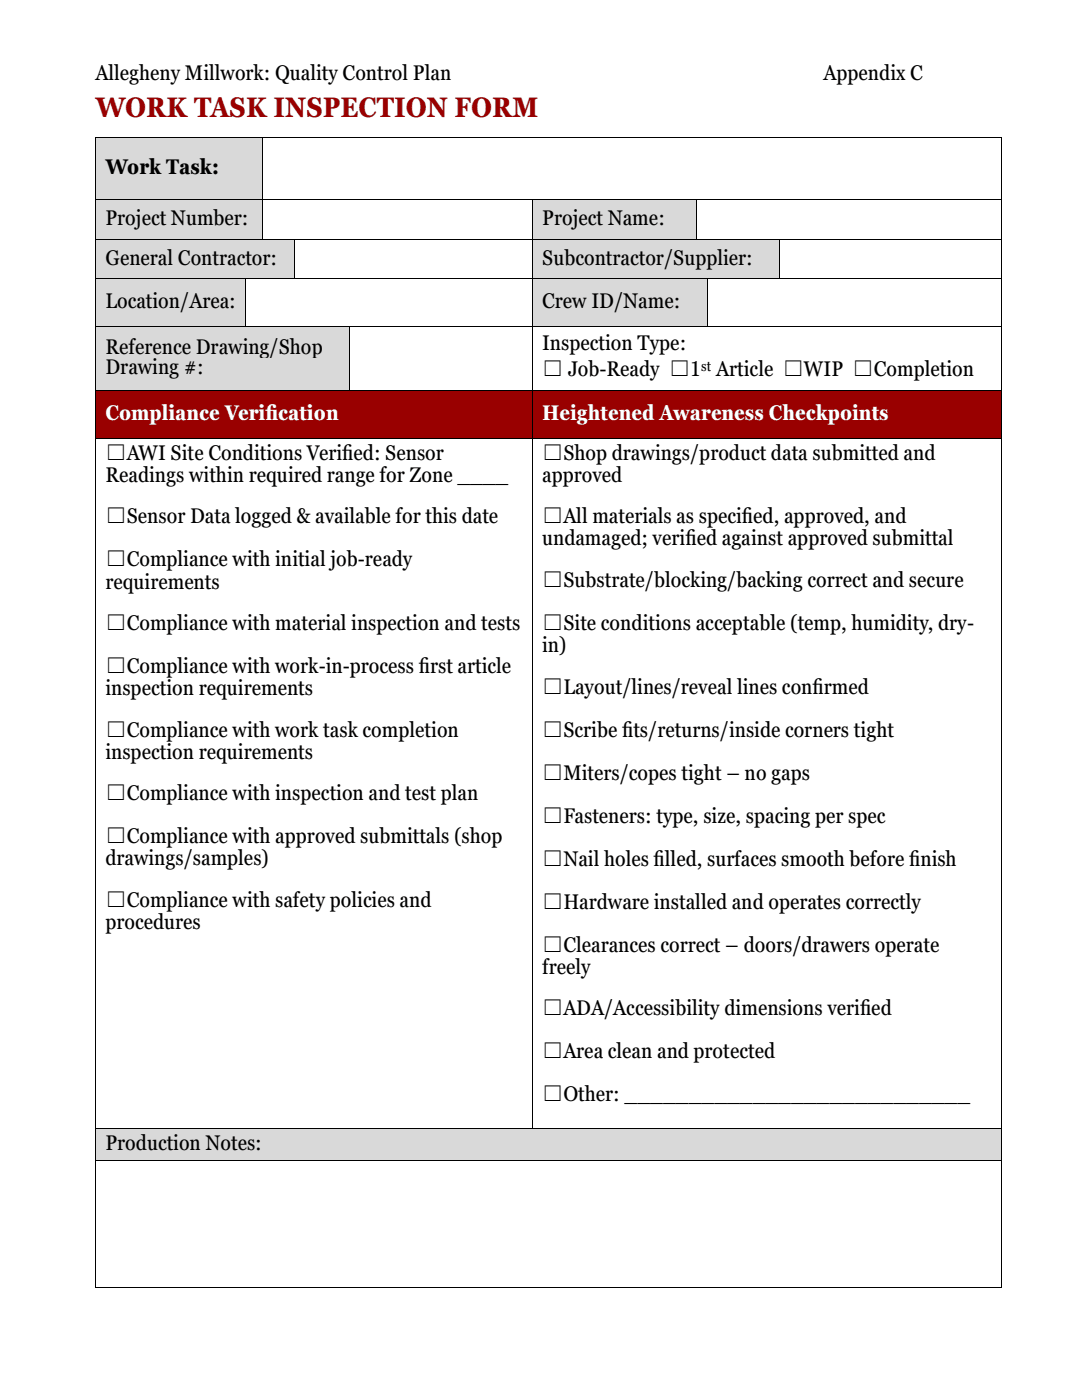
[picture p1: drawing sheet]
<svg xmlns="http://www.w3.org/2000/svg" width="216mm" height="279mm" viewBox="0 0 216 279" stroke-linecap="round" stroke-linejoin="round" font-family="sans-serif">
<defs><g id="words">
<text font-size="5.6" fill="#900" x="19" y="23.3">WORK TASK INSPECTION FORM</text>
<g font-size="4.2">
<text x="19" y="15.9">Allegheny Millwork: Quality Control Plan</text>
<text x="164.3" y="15.9">Appendix C</text>
<text x="21" y="34.7">Work Task:</text>
<text x="21" y="44.9">Project Number:</text>
<text x="108.2" y="44.9">Project Name:</text>
<text x="21" y="52.8">General Contractor:</text>
<text x="108.2" y="52.8">Subcontractor/Supplier:</text>
<text x="21" y="61.5">Location/Area:</text>
<text x="108.2" y="61.5">Crew ID/Name:</text>
<text x="21" y="70.6">Reference Drawing/Shop</text>
<text x="108.2" y="69.9">Inspection Type:</text>
<text x="21" y="74.7">Drawing #:</text>
<text x="108.2" y="75.1">☐ Job-Ready ☐1 Article ☐WIP ☐Completion</text>
<text x="21" y="91.8">☐AWI Site Conditions Verif</text>
<text x="68.3" y="91.8">ied: Sensor</text>
<text x="108.2" y="91.8">☐Shop drawings/product data submitted and</text>
<text x="21" y="96.2">Readings within required range for Zone ____</text>
<text x="108.2" y="96.2">approved</text>
<text x="21" y="104.5">☐Sensor Data logged &amp; available for this date</text>
<text x="108.2" y="104.5">☐All materials as specif</text>
<text x="148" y="104.5">ied, approved, and</text>
<text x="21" y="113">☐Compliance with initial job-ready</text>
<text x="108.2" y="108.9">undamaged; verif</text>
<text x="136.8" y="108.9">ied against approved submittal</text>
<text x="21" y="117.5">requirements</text>
<text x="108.2" y="117.2">☐Substrate/blocking/backing correct and secure</text>
<text x="21" y="125.7">☐Compliance with material inspection and tests</text>
<text x="108.2" y="125.7">☐Site conditions acceptable (temp, humidity, dry-</text>
<text x="108.2" y="130.2">in)</text>
<text x="21" y="134.3">☐Compliance with work-in-process f</text>
<text x="83.6" y="134.3">irst article</text>
<text x="21" y="138.7">inspection requirements</text>
<text x="108.2" y="138.4">☐Layout/lines/reveal lines conf</text>
<text x="162.1" y="138.4">irmed</text>
<text x="21" y="147">☐Compliance with work task completion</text>
<text x="108.2" y="147">☐Scribe f</text>
<text x="124.1" y="147">its/returns/inside corners tight</text>
<text x="21" y="151.5">inspection requirements</text>
<text x="108.2" y="155.6">☐Miters/copes tight – no gaps</text>
<text x="21" y="159.7">☐Compliance with inspection and test plan</text>
<text x="108.2" y="164.2">☐Fasteners: type, size, spacing per spec</text>
<text x="21" y="168.3">☐Compliance with approved submittals (shop</text>
<text x="21" y="172.7">drawings/samples)</text>
<text x="108.2" y="172.8">☐Nail holes f</text>
<text x="130.4" y="172.8">illed, surfaces smooth before f</text>
<text x="181.4" y="172.8">inish</text>
<text x="21" y="181">☐Compliance with safety policies and</text>
<text x="21" y="185.4">procedures</text>
<text x="108.2" y="181.3">☐Hardware installed and operates correctly</text>
<text x="108.2" y="189.9">☐Clearances correct – doors/drawers operate</text>
<text x="108.2" y="194.3">freely</text>
<text x="108.2" y="202.6">☐ADA/Accessibility dimensions verif</text>
<text x="171.6" y="202.6">ied</text>
<text x="108.2" y="211.2">☐Area clean and protected</text>
<text x="108.2" y="219.8">☐Other: ___________________________</text>
<text x="21" y="229.5">Production Notes:</text>
</g>
<g font-size="4.2" fill="#fff">
<text x="21" y="83.7">Compliance Verif</text>
<text x="53" y="83.7">ication</text>
<text x="108.2" y="83.7">Heightened Awareness Checkpoints</text>
</g>
<text font-size="2.8" x="139.9" y="74">st</text>
</g></defs>
<g fill="#d9d9d9">
<path d="M19.2 27.5h33.1v12.2h-33.1z" fill-rule="evenodd"/>
<path d="M21 31.5h29.5v4.2h-29.5z" fill-rule="evenodd"/>
</g>
<g fill="#000">
<path d="M19 27.3h.2v.2h-.2z" fill-rule="evenodd"/>
<path d="M19 27.3h.2v.2h-.2z" fill-rule="evenodd"/>
<path d="M52.3 27.3h.2v.2h-.2z" fill-rule="evenodd"/>
<path d="M199.8 27.3h.2v.2h-.2z" fill-rule="evenodd"/>
<path d="M199.8 27.3h.2v.2h-.2z" fill-rule="evenodd"/>
</g>
<path d="M19.1 27.5v12.2M19.2 27.4h33.1M52.4 27.5v12.2M52.5 27.4h147.3M199.9 27.5v12.2" fill="none" stroke="#000" stroke-width=".2"/>
<g fill="#d9d9d9">
<path d="M19.2 39.9h33.1v7.7h-33.1z" fill-rule="evenodd"/>
<path d="M21 41.7h29.5v4.1h-29.5z" fill-rule="evenodd"/>
<path d="M106.4 39.9h32.5v7.7h-32.5z" fill-rule="evenodd"/>
<path d="M108.2 41.7h28.9v4.1h-28.9z" fill-rule="evenodd"/>
</g>
<g fill="#000">
<path d="M19 39.7h.2v.2h-.2z" fill-rule="evenodd"/>
<path d="M52.3 39.7h.2v.2h-.2z" fill-rule="evenodd"/>
<path d="M106.2 39.7h.2v.2h-.2z" fill-rule="evenodd"/>
<path d="M138.9 39.7h.2v.2h-.2z" fill-rule="evenodd"/>
<path d="M199.8 39.7h.2v.2h-.2z" fill-rule="evenodd"/>
</g>
<path d="M19.1 39.9v7.7M19.2 39.8h33.1M52.4 39.9v7.7M52.5 39.8h53.7M106.3 39.9v7.7M106.4 39.8h32.5M139 39.9v7.7M139.1 39.8h60.7M199.9 39.9v7.7" fill="none" stroke="#000" stroke-width=".2"/>
<g fill="#d9d9d9">
<path d="M19.2 47.8h39.4v7.8h-39.4z" fill-rule="evenodd"/>
<path d="M21 49.6h35.8v4.2h-35.8z" fill-rule="evenodd"/>
<path d="M106.4 47.8h49.1v7.8h-49.1z" fill-rule="evenodd"/>
<path d="M108.2 49.6h45.5v4.2h-45.5z" fill-rule="evenodd"/>
</g>
<g fill="#000">
<path d="M19 47.6h.2v.2h-.2z" fill-rule="evenodd"/>
<path d="M52.3 47.6h.2v.2h-.2z" fill-rule="evenodd"/>
<path d="M58.6 47.6h.2v.2h-.2z" fill-rule="evenodd"/>
<path d="M106.2 47.6h.2v.2h-.2z" fill-rule="evenodd"/>
<path d="M138.9 47.6h.2v.2h-.2z" fill-rule="evenodd"/>
<path d="M155.5 47.6h.2v.2h-.2z" fill-rule="evenodd"/>
<path d="M199.8 47.6h.2v.2h-.2z" fill-rule="evenodd"/>
</g>
<path d="M19.1 47.8v7.8M19.2 47.7h33.1M52.5 47.7h6.1M58.7 47.8v7.8M58.8 47.7h47.4M106.3 47.8v7.8M106.4 47.7h32.5M139.1 47.7h16.4M155.6 47.8v7.8M155.7 47.7h44.1M199.9 47.8v7.8" fill="none" stroke="#000" stroke-width=".2"/>
<g fill="#d9d9d9">
<path d="M19.2 55.8h29.7v9.3h-29.7z" fill-rule="evenodd"/>
<path d="M21 58.3h26.1v4.2h-26.1z" fill-rule="evenodd"/>
<path d="M106.4 55.8h34.7v9.3h-34.7z" fill-rule="evenodd"/>
<path d="M108.2 58.3h31.1v4.2h-31.1z" fill-rule="evenodd"/>
</g>
<g fill="#000">
<path d="M19 55.6h.2v.2h-.2z" fill-rule="evenodd"/>
<path d="M48.9 55.6h.2v.2h-.2z" fill-rule="evenodd"/>
<path d="M58.6 55.6h.2v.2h-.2z" fill-rule="evenodd"/>
<path d="M106.2 55.6h.2v.2h-.2z" fill-rule="evenodd"/>
<path d="M141.1 55.6h.2v.2h-.2z" fill-rule="evenodd"/>
<path d="M155.5 55.6h.2v.2h-.2z" fill-rule="evenodd"/>
<path d="M199.8 55.6h.2v.2h-.2z" fill-rule="evenodd"/>
</g>
<path d="M19.1 55.8v9.3M19.2 55.7h29.7M49 55.8v9.3M49.1 55.7h9.5M58.8 55.7h47.4M106.3 55.8v9.3M106.4 55.7h34.7M141.2 55.8v9.3M141.3 55.7h14.2M155.7 55.7h44.1M199.9 55.8v9.3" fill="none" stroke="#000" stroke-width=".2"/>
<g fill="#d9d9d9">
<path d="M19.2 65.3h50.5v12.5h-50.5z" fill-rule="evenodd"/>
<path d="M21 67.4h46.9v4.2h-46.9z" fill-rule="evenodd"/>
<path d="M21 71.6h46.9v4.1h-46.9z" fill-rule="evenodd"/>
</g>
<g fill="#000">
<path d="M19 65.1h.2v.2h-.2z" fill-rule="evenodd"/>
<path d="M48.9 65.1h.2v.2h-.2z" fill-rule="evenodd"/>
<path d="M69.7 65.1h.2v.2h-.2z" fill-rule="evenodd"/>
<path d="M106.2 65.1h.2v.2h-.2z" fill-rule="evenodd"/>
<path d="M141.1 65.1h.2v.2h-.2z" fill-rule="evenodd"/>
<path d="M199.8 65.1h.2v.2h-.2z" fill-rule="evenodd"/>
</g>
<path d="M19.1 65.3v12.5M19.2 65.2h29.7M49.1 65.2h20.6M69.8 65.3v12.5M69.9 65.2h36.3M106.3 65.3v12.5M106.4 65.2h34.7M141.3 65.2h58.5M199.9 65.3v12.5" fill="none" stroke="#000" stroke-width=".2"/>
<g fill="#900">
<path d="M19.2 78h87v9.3h-87z" fill-rule="evenodd"/>
<path d="M21 80.6h83.4v4.1h-83.4z" fill-rule="evenodd"/>
<path d="M106.4 78h93.4v9.3h-93.4z" fill-rule="evenodd"/>
<path d="M108.2 80.6h89.8v4.1h-89.8z" fill-rule="evenodd"/>
</g>
<g fill="#000">
<path d="M19 77.8h.2v.2h-.2z" fill-rule="evenodd"/>
<path d="M69.7 77.8h.2v.2h-.2z" fill-rule="evenodd"/>
<path d="M106.2 77.8h.2v.2h-.2z" fill-rule="evenodd"/>
<path d="M199.8 77.8h.2v.2h-.2z" fill-rule="evenodd"/>
<path d="M19 87.3h.2v.2h-.2z" fill-rule="evenodd"/>
<path d="M106.2 87.3h.2v.2h-.2z" fill-rule="evenodd"/>
<path d="M199.8 87.3h.2v.2h-.2z" fill-rule="evenodd"/>
</g>
<path d="M19.1 78v9.3M19.2 77.9h50.5M69.9 77.9h36.3M106.3 78v9.3M106.4 77.9h93.4M199.9 78v9.3M19.1 87.5v137.7M19.2 87.4h87M106.3 87.5v137.7M106.4 87.4h93.4M199.9 87.5v137.7" fill="none" stroke="#000" stroke-width=".2"/>
<g fill="#d9d9d9">
<path d="M19.2 225.3h180.6v6.2h-180.6z" fill-rule="evenodd"/>
<path d="M21 226.3h177v4.2h-177z" fill-rule="evenodd"/>
</g>
<g fill="#000">
<path d="M19 225.2h.2v.1h-.2z" fill-rule="evenodd"/>
<path d="M19 231.5h.2v.2h-.2z" fill-rule="evenodd"/>
<path d="M106.2 225.2h.2v.1h-.2z" fill-rule="evenodd"/>
<path d="M199.8 225.2h.2v.1h-.2z" fill-rule="evenodd"/>
<path d="M199.8 231.5h.2v.2h-.2z" fill-rule="evenodd"/>
<path d="M19 256.9h.2v.2h-.2z" fill-rule="evenodd"/>
<path d="M19 256.9h.2v.2h-.2z" fill-rule="evenodd"/>
<path d="M199.8 256.9h.2v.2h-.2z" fill-rule="evenodd"/>
<path d="M199.8 256.9h.2v.2h-.2z" fill-rule="evenodd"/>
</g>
<path d="M19.1 225.3v6.2M19.1 231.7v25.2M19.2 225.2h87M19.2 231.6h180.6M106.4 225.2h93.4M199.9 225.3v6.2M199.9 231.7v25.2M19.2 257h180.6" fill="none" stroke="#000" stroke-width=".2"/>
<use href="#words"/>
</svg>
